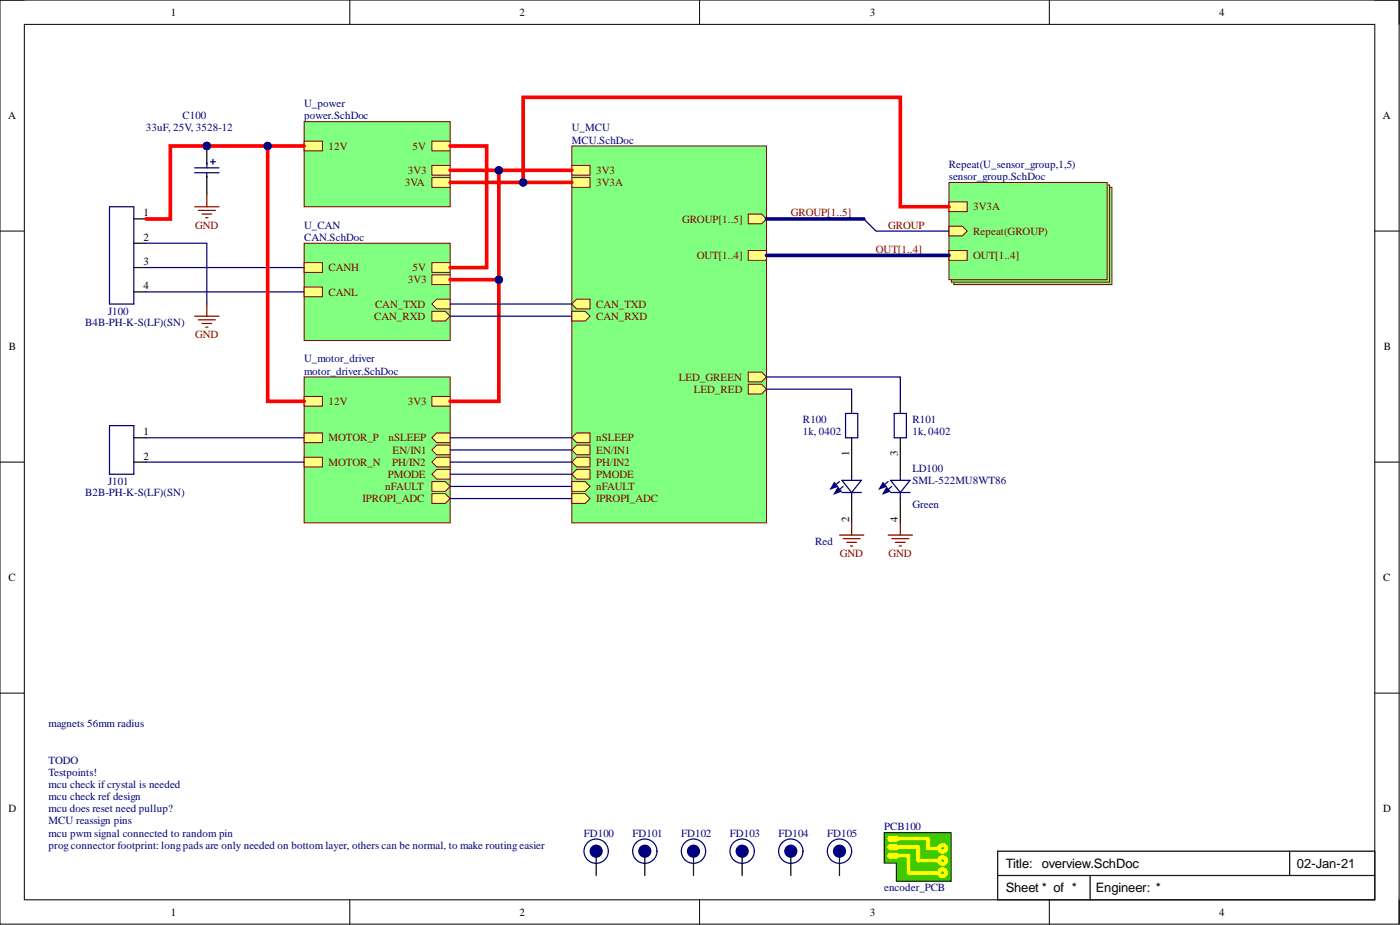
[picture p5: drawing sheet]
<svg xmlns="http://www.w3.org/2000/svg" width="292mm" height="193mm" viewBox="0 0 292 193" stroke-linecap="round" stroke-linejoin="round" font-family="sans-serif">
<defs><g id="words">
<g font-size="2.7">
<text x="209.8" y="181">Title: overview.SchDoc</text>
<text x="270.6" y="181">02-Jan-21</text>
<text x="209.8" y="186">Sheet * of *</text>
<text x="228.6" y="186">Engineer: *</text>
</g>
<g font-size="2.3">
<text x="35.6" y="3.3">1</text>
<text x="108.4" y="3.3">2</text>
<text x="181.5" y="3.3">3</text>
<text x="254.3" y="3.3">4</text>
<text x="1.7" y="24.9">A</text>
<text x="288.5" y="24.9">A</text>
<text x="30" y="45.2">1</text>
<text x="30" y="50.2">2</text>
<text x="30" y="55.3">3</text>
<text x="30" y="60.4">4</text>
<text x="1.9" y="73.1">B</text>
<text x="288.7" y="73.1">B</text>
<text x="30" y="90.8">1</text>
<text x="30" y="95.9">2</text>
<text x="177.2" y="95.1" transform="rotate(-90 177.2 95.1)">1</text>
<text x="187.3" y="95.1" transform="rotate(-90 187.3 95.1)">3</text>
<text x="177.2" y="108.8" transform="rotate(-90 177.2 108.8)">2</text>
<text x="187.3" y="108.9" transform="rotate(-90 187.3 108.9)">4</text>
<text x="1.8" y="121.3">C</text>
<text x="288.6" y="121.3">C</text>
<text x="1.8" y="169.5">D</text>
<text x="288.6" y="169.5">D</text>
<text x="35.6" y="191">1</text>
<text x="108.4" y="191">2</text>
<text x="181.5" y="191">3</text>
<text x="254.3" y="191">4</text>
</g>
<g font-size="2.3" fill="#000080">
<text x="63.5" y="22.3">U_power</text>
<text x="30.5" y="27.4">33uF, 25V, 3528-12</text>
<text x="38.1" y="24.9">C100</text>
<text x="63.5" y="24.9">power.SchDoc</text>
<text x="119.3" y="27.4">U_MCU</text>
<text x="119.3" y="29.9">MCU.SchDoc</text>
<text x="198" y="35">Repeat(U_sensor_group,1,5)</text>
<text x="198" y="37.6">sensor_group.SchDoc</text>
<text x="63.5" y="47.7">U_CAN</text>
<text x="63.5" y="50.2">CAN.SchDoc</text>
<text x="22.6" y="65.7">J100</text>
<text x="17.8" y="68">B4B-PH-K-S(LF)(SN)</text>
<text x="63.5" y="75.6">U_motor_driver</text>
<text x="63.5" y="78.1">motor_driver.SchDoc</text>
<text x="167.5" y="88.3">R100</text>
<text x="190.4" y="88.3">R101</text>
<text x="167.5" y="90.8">1k, 0402</text>
<text x="190.4" y="90.8">1k, 0402</text>
<text x="22.6" y="101.2">J101</text>
<text x="190.4" y="98.4">LD100</text>
<text x="190.4" y="101">SML-522MU8WT86</text>
<text x="17.8" y="103.5">B2B-PH-K-S(LF)(SN)</text>
<text x="190.4" y="106">Green</text>
<text x="170.1" y="113.6">Red</text>
<text x="10.2" y="151.7">magnets 56mm radius</text>
<text x="10.2" y="159.3">TODO</text>
<text x="10.2" y="161.8">Testpoints!</text>
<text x="10.2" y="164.4">mcu check ifcrystal is needed</text>
<text x="10.2" y="166.9">mcu check ref design</text>
<text x="10.2" y="169.5">mcu does reset need pullup?</text>
<text x="10.2" y="172">MCU reassign pins</text>
<text x="184.5" y="173.2">PCB100</text>
<text x="10.2" y="174.5">mcu pwm signal connected to random pin</text>
<text x="10.2" y="177.1">progconnector footprint:longpads are only needed on bottom layer, others can be normal, to make routingeasier</text>
<text x="121.8" y="174.5">FD100</text>
<text x="132" y="174.5">FD101</text>
<text x="142.2" y="174.5">FD102</text>
<text x="152.3" y="174.5">FD103</text>
<text x="162.5" y="174.5">FD104</text>
<text x="172.6" y="174.5">FD105</text>
<text x="184.5" y="185.9">encoder_PCB</text>
</g>
<g font-size="2.3" fill="#800000">
<text x="68.5" y="31.2">12V</text>
<text x="86.1" y="31.2">5V</text>
<text x="84.4" y="38.8">3VA</text>
<text x="85.1" y="36.3">3V3</text>
<text x="124.4" y="36.3">3V3</text>
<text x="124.4" y="38.8">3V3A</text>
<text x="40.7" y="47.7">GND</text>
<text x="142.3" y="46.4">GROUP[1..5]</text>
<text x="165" y="45.2">GROUP[1..5]</text>
<text x="185.3" y="47.7">GROUP</text>
<text x="203.1" y="43.9">3V3A</text>
<text x="182.8" y="52.8">OUT[1..4]</text>
<text x="203.1" y="49">Repeat(GROUP)</text>
<text x="68.5" y="56.6">CANH</text>
<text x="85.1" y="59.1">3V3</text>
<text x="86.1" y="56.6">5V</text>
<text x="145.4" y="54">OUT[1..4]</text>
<text x="203.1" y="54">OUT[1..4]</text>
<text x="68.5" y="61.7">CANL</text>
<text x="78.3" y="64.2">CAN_TXD</text>
<text x="124.4" y="64.2">CAN_TXD</text>
<text x="40.7" y="70.5">GND</text>
<text x="78.1" y="66.7">CAN_RXD</text>
<text x="124.4" y="66.7">CAN_RXD</text>
<text x="141.6" y="79.4">LED_GREEN</text>
<text x="144.8" y="81.9">LED_RED</text>
<text x="68.5" y="84.5">12V</text>
<text x="85.1" y="84.5">3V3</text>
<text x="68.5" y="92.1">MOTOR_P</text>
<text x="81.1" y="92.1">nSLEEP</text>
<text x="81.9" y="94.6">EN/IN1</text>
<text x="124.4" y="92.1">nSLEEP</text>
<text x="124.4" y="94.6">EN/IN1</text>
<text x="68.5" y="97.2">MOTOR_N</text>
<text x="80.9" y="99.7">PMODE</text>
<text x="81.8" y="97.2">PH/IN2</text>
<text x="124.4" y="97.2">PH/IN2</text>
<text x="124.4" y="99.7">PMODE</text>
<text x="75.6" y="104.8">IPROPI_ADC</text>
<text x="80.4" y="102.2">nFAULT</text>
<text x="124.4" y="102.2">nFAULT</text>
<text x="124.4" y="104.8">IPROPI_ADC</text>
<text x="175.2" y="116.2">GND</text>
<text x="185.4" y="116.2">GND</text>
</g>
</g></defs>
<g fill="none" stroke="#000" stroke-width=".21">
<path d="M0 0h291.9v192.8h-291.9zM0 0h5.1M5.1 5.1h281.7v182.6h-281.7zM73 0v5.1M146 0v5.1M218.9 0v5.1M286.8 0h5.1v5.1M0 48.2h5.1M286.8 48.2h5.1M0 96.4h5.1M286.8 96.4h5.1M0 144.6h5.1"/>
<path d="M286.8 144.6h5.1M73 187.7v5.1M146 187.7v5.1M218.9 187.7v5.1M291.9 187.7v5.1"/>
</g>
<path d="M208.2 177.6h78.6v10.1h-78.6zM269.1 177.6v5M208.2 182.6h78.6M227.4 182.6v5.1" fill="none" stroke="#000" stroke-width=".25"/>
<path d="M63.5 78.6h30.4v30.5h-30.4z" fill-rule="evenodd" fill="#80ff80"/>
<path d="M63.5 78.6h30.4v30.5h-30.4z" fill="none" stroke="#800000" stroke-width=".21"/>
<path d="M90.1 98.9l1-1h2.8v2.1h-2.8z" fill-rule="evenodd" fill="#ffff80"/>
<path d="M90.1 98.9l1-1h2.8v2.1h-2.8z" fill="none" stroke="#800000" stroke-width=".21"/>
<path d="M90.1 91.3l1-1h2.8v2h-2.8z" fill-rule="evenodd" fill="#ffff80"/>
<path d="M90.1 91.3l1-1h2.8v2h-2.8z" fill="none" stroke="#800000" stroke-width=".21"/>
<path d="M90.1 100.5h2.8l1 1-1 1h-2.8z" fill-rule="evenodd" fill="#ffff80"/>
<path d="M90.1 100.5h2.8l1 1-1 1h-2.8z" fill="none" stroke="#800000" stroke-width=".21"/>
<path d="M90.1 82.7h3.8v2h-3.8z" fill-rule="evenodd" fill="#ffff80"/>
<path d="M90.1 82.7h3.8v2h-3.8z" fill="none" stroke="#800000" stroke-width=".21"/>
<path d="M90.1 93.9l1-1.1h2.8v2.1h-2.8z" fill-rule="evenodd" fill="#ffff80"/>
<path d="M90.1 93.9l1-1.1h2.8v2.1h-2.8z" fill="none" stroke="#800000" stroke-width=".21"/>
<path d="M63.5 95.4h3.8v2h-3.8z" fill-rule="evenodd" fill="#ffff80"/>
<path d="M63.5 95.4h3.8v2h-3.8z" fill="none" stroke="#800000" stroke-width=".21"/>
<path d="M90.1 103h2.8l1 1-1 1h-2.8z" fill-rule="evenodd" fill="#ffff80"/>
<path d="M90.1 103h2.8l1 1-1 1h-2.8z" fill="none" stroke="#800000" stroke-width=".21"/>
<path d="M90.1 96.4l1-1h2.8v2h-2.8z" fill-rule="evenodd" fill="#ffff80"/>
<path d="M90.1 96.4l1-1h2.8v2h-2.8z" fill="none" stroke="#800000" stroke-width=".21"/>
<path d="M63.5 82.7h3.8v2h-3.8z" fill-rule="evenodd" fill="#ffff80"/>
<path d="M63.5 82.7h3.8v2h-3.8z" fill="none" stroke="#800000" stroke-width=".21"/>
<path d="M63.5 90.3h3.8v2h-3.8z" fill-rule="evenodd" fill="#ffff80"/>
<path d="M63.5 90.3h3.8v2h-3.8z" fill="none" stroke="#800000" stroke-width=".21"/>
<path d="M63.5 50.7h30.4v20.3h-30.4z" fill-rule="evenodd" fill="#80ff80"/>
<path d="M63.5 50.7h30.4v20.3h-30.4z" fill="none" stroke="#800000" stroke-width=".21"/>
<path d="M90.1 63.4l1-1h2.8v2h-2.8z" fill-rule="evenodd" fill="#ffff80"/>
<path d="M90.1 63.4l1-1h2.8v2h-2.8z" fill="none" stroke="#800000" stroke-width=".21"/>
<path d="M63.5 54.8h3.8v2h-3.8z" fill-rule="evenodd" fill="#ffff80"/>
<path d="M63.5 54.8h3.8v2h-3.8z" fill="none" stroke="#800000" stroke-width=".21"/>
<path d="M63.5 59.9h3.8v2h-3.8z" fill-rule="evenodd" fill="#ffff80"/>
<path d="M63.5 59.9h3.8v2h-3.8z" fill="none" stroke="#800000" stroke-width=".21"/>
<path d="M90.1 57.3h3.8v2.1h-3.8z" fill-rule="evenodd" fill="#ffff80"/>
<path d="M90.1 57.3h3.8v2.1h-3.8z" fill="none" stroke="#800000" stroke-width=".21"/>
<path d="M90.1 54.8h3.8v2h-3.8z" fill-rule="evenodd" fill="#ffff80"/>
<path d="M90.1 54.8h3.8v2h-3.8z" fill="none" stroke="#800000" stroke-width=".21"/>
<path d="M90.1 64.9h2.8l1 1.1-1 1h-2.8z" fill-rule="evenodd" fill="#ffff80"/>
<path d="M90.1 64.9h2.8l1 1.1-1 1h-2.8z" fill="none" stroke="#800000" stroke-width=".21"/>
<path d="M119.3 30.5h40.6v78.6h-40.6z" fill-rule="evenodd" fill="#80ff80"/>
<path d="M119.3 30.5h40.6v78.6h-40.6z" fill="none" stroke="#800000" stroke-width=".21"/>
<path d="M119.3 34.5h3.8v2h-3.8z" fill-rule="evenodd" fill="#ffff80"/>
<path d="M119.3 34.5h3.8v2h-3.8z" fill="none" stroke="#800000" stroke-width=".21"/>
<path d="M119.3 37h3.8v2.1h-3.8z" fill-rule="evenodd" fill="#ffff80"/>
<path d="M119.3 37h3.8v2.1h-3.8z" fill="none" stroke="#800000" stroke-width=".21"/>
<path d="M119.3 63.4l1-1h2.8v2h-2.8z" fill-rule="evenodd" fill="#ffff80"/>
<path d="M119.3 63.4l1-1h2.8v2h-2.8z" fill="none" stroke="#800000" stroke-width=".21"/>
<path d="M119.3 64.9h2.8l1 1.1-1 1h-2.8z" fill-rule="evenodd" fill="#ffff80"/>
<path d="M119.3 64.9h2.8l1 1.1-1 1h-2.8z" fill="none" stroke="#800000" stroke-width=".21"/>
<path d="M119.3 91.3l1-1h2.8v2h-2.8z" fill-rule="evenodd" fill="#ffff80"/>
<path d="M119.3 91.3l1-1h2.8v2h-2.8z" fill="none" stroke="#800000" stroke-width=".21"/>
<path d="M119.3 93.9l1-1.1h2.8v2.1h-2.8z" fill-rule="evenodd" fill="#ffff80"/>
<path d="M119.3 93.9l1-1.1h2.8v2.1h-2.8z" fill="none" stroke="#800000" stroke-width=".21"/>
<path d="M119.3 96.4l1-1h2.8v2h-2.8z" fill-rule="evenodd" fill="#ffff80"/>
<path d="M119.3 96.4l1-1h2.8v2h-2.8z" fill="none" stroke="#800000" stroke-width=".21"/>
<path d="M119.3 98.9l1-1h2.8v2.1h-2.8z" fill-rule="evenodd" fill="#ffff80"/>
<path d="M119.3 98.9l1-1h2.8v2.1h-2.8z" fill="none" stroke="#800000" stroke-width=".21"/>
<path d="M119.3 100.5h2.8l1 1-1 1h-2.8z" fill-rule="evenodd" fill="#ffff80"/>
<path d="M119.3 100.5h2.8l1 1-1 1h-2.8z" fill="none" stroke="#800000" stroke-width=".21"/>
<path d="M119.3 103h2.8l1 1-1 1h-2.8z" fill-rule="evenodd" fill="#ffff80"/>
<path d="M119.3 103h2.8l1 1-1 1h-2.8z" fill="none" stroke="#800000" stroke-width=".21"/>
<path d="M156.1 44.7h2.8l1 1-1 1h-2.8z" fill-rule="evenodd" fill="#ffff80"/>
<path d="M156.1 44.7h2.8l1 1-1 1h-2.8z" fill="none" stroke="#800000" stroke-width=".21"/>
<path d="M156.1 52.3h3.8v2h-3.8z" fill-rule="evenodd" fill="#ffff80"/>
<path d="M156.1 52.3h3.8v2h-3.8z" fill="none" stroke="#800000" stroke-width=".21"/>
<path d="M156.1 77.6h2.8l1 1-1 1.1h-2.8z" fill-rule="evenodd" fill="#ffff80"/>
<path d="M156.1 77.6h2.8l1 1-1 1.1h-2.8z" fill="none" stroke="#800000" stroke-width=".21"/>
<path d="M156.1 80.2h2.8l1 1-1 1h-2.8z" fill-rule="evenodd" fill="#ffff80"/>
<path d="M156.1 80.2h2.8l1 1-1 1h-2.8z" fill="none" stroke="#800000" stroke-width=".21"/>
<path d="M184.5 173.7h13.9v10.1h-11.4v-3.8h-2.5z" fill-rule="evenodd" fill="#3ec900"/>
<path d="M184.5 173.7h13.9v10.1h-11.4v-3.8h-2.5z" fill="none" stroke="#000" stroke-width=".21"/>
<g fill="none" stroke="#ff0" stroke-width=".76">
<path d="M187 175h6.6v2h2M187.3 176.7h4.3v2.8h4.3M187.3 178.5h2.3v3.6h6.3"/>
<circle cx="196.7" cy="179.5" r=".71"/>
<circle cx="196.7" cy="177" r=".71"/>
<circle cx="196.7" cy="182.1" r=".71"/>
</g>
<path d="M185.7 175h1.3M185.7 176.7h1.3M185.7 178.5h1.3" fill="none" stroke="#ff0" stroke-width="1.3"/>
<path d="M144.7 177.6v5" fill="none" stroke="#000" stroke-width=".25"/>
<circle cx="144.7" cy="177.6" r="1.27" fill="#006"/>
<circle cx="144.7" cy="177.6" r="1.27" fill="none" stroke="#006" stroke-width=".21"/>
<circle cx="144.7" cy="177.6" r="2.54" fill="none" stroke="#006" stroke-width=".25"/>
<path d="M134.5 177.6v5" fill="none" stroke="#000" stroke-width=".25"/>
<circle cx="134.5" cy="177.6" r="1.27" fill="#006"/>
<circle cx="134.5" cy="177.6" r="1.27" fill="none" stroke="#006" stroke-width=".21"/>
<circle cx="134.5" cy="177.6" r="2.54" fill="none" stroke="#006" stroke-width=".25"/>
<path d="M124.4 177.6v5" fill="none" stroke="#000" stroke-width=".25"/>
<circle cx="124.4" cy="177.6" r="1.27" fill="#006"/>
<circle cx="124.4" cy="177.6" r="1.27" fill="none" stroke="#006" stroke-width=".21"/>
<g fill="none" stroke="#006" stroke-width=".25">
<path d="M22.8 43.1h5.1v20.3h-5.1zM22.8 88.8h5.1v10.1h-5.1z"/>
<circle cx="124.4" cy="177.6" r="2.54"/>
</g>
<path d="M27.9 45.7h2.6M27.9 50.7h2.6M27.9 55.8h2.6M27.9 60.9h2.6M27.9 91.3h2.6M27.9 96.4h2.6" fill="none" stroke="#000" stroke-width=".25"/>
<path d="M63.5 25.4h30.4v17.7h-30.4z" fill-rule="evenodd" fill="#80ff80"/>
<path d="M63.5 25.4h30.4v17.7h-30.4z" fill="none" stroke="#800000" stroke-width=".21"/>
<path d="M90.1 34.5h3.8v2h-3.8z" fill-rule="evenodd" fill="#ffff80"/>
<path d="M90.1 34.5h3.8v2h-3.8z" fill="none" stroke="#800000" stroke-width=".21"/>
<path d="M90.1 37h3.8v2.1h-3.8z" fill-rule="evenodd" fill="#ffff80"/>
<path d="M90.1 37h3.8v2.1h-3.8z" fill="none" stroke="#800000" stroke-width=".21"/>
<path d="M90.1 29.4h3.8v2.1h-3.8z" fill-rule="evenodd" fill="#ffff80"/>
<path d="M90.1 29.4h3.8v2.1h-3.8z" fill="none" stroke="#800000" stroke-width=".21"/>
<path d="M63.5 29.4h3.8v2.1h-3.8z" fill-rule="evenodd" fill="#ffff80"/>
<path d="M63.5 29.4h3.8v2.1h-3.8z" fill="none" stroke="#800000" stroke-width=".21"/>
<path d="M40.6 66h5.1M41.4 66.7h3.5M42.1 67.5h2.1M42.9 68.2h.5M43.2 63.4v2.6" fill="none" stroke="#800000" stroke-width=".25"/>
<circle cx="43.2" cy="30.5" r=".76" fill="#000080"/>
<circle cx="43.2" cy="30.5" r=".76" fill="none" stroke="#000080" stroke-width=".21"/>
<path d="M43.2 30.5v3.8M43.2 36.8v3.8" fill="none" stroke="#000" stroke-width=".25"/>
<circle cx="43.2" cy="30.5" r=".76" fill="#000080"/>
<circle cx="43.2" cy="30.5" r=".76" fill="none" stroke="#000080" stroke-width=".21"/>
<path d="M40.6 36h5.1M40.6 35h5.1M43.2 34v1M43.2 36v1M43.9 33.7h1M44.4 33.2v1.1" fill="none" stroke="#006" stroke-width=".25"/>
<path d="M40.6 43.1h5.1M41.4 43.9h3.5M42.1 44.7h2.1M42.9 45.4h.5M43.2 40.6v2.5" fill="none" stroke="#800000" stroke-width=".25"/>
<path d="M199 39.1h33v20.3h-33z" fill-rule="evenodd" fill="#80ff80"/>
<path d="M199 39.1h33v20.3h-33z" fill="none" stroke="#800000" stroke-width=".21"/>
<path d="M198.5 38.6h33v20.3h-33z" fill-rule="evenodd" fill="#80ff80"/>
<path d="M198.5 38.6h33v20.3h-33z" fill="none" stroke="#800000" stroke-width=".21"/>
<path d="M198 38.1h33v20.3h-33z" fill-rule="evenodd" fill="#80ff80"/>
<path d="M198 38.1h33v20.3h-33z" fill="none" stroke="#800000" stroke-width=".21"/>
<path d="M198 42.1h3.8v2h-3.8z" fill-rule="evenodd" fill="#ffff80"/>
<path d="M198 42.1h3.8v2h-3.8z" fill="none" stroke="#800000" stroke-width=".21"/>
<path d="M198 47.2h2.8l1 1-1 1h-2.8z" fill-rule="evenodd" fill="#ffff80"/>
<path d="M198 47.2h2.8l1 1-1 1h-2.8z" fill="none" stroke="#800000" stroke-width=".21"/>
<path d="M198 52.3h3.8v2h-3.8z" fill-rule="evenodd" fill="#ffff80"/>
<path d="M198 52.3h3.8v2h-3.8z" fill="none" stroke="#800000" stroke-width=".21"/>
<path d="M180.2 45.7l2 2" fill="none" stroke="#000080" stroke-width=".25"/>
<path d="M154.8 177.6v5" fill="none" stroke="#000" stroke-width=".25"/>
<circle cx="154.8" cy="177.6" r="1.27" fill="#006"/>
<circle cx="154.8" cy="177.6" r="1.27" fill="none" stroke="#006" stroke-width=".21"/>
<circle cx="154.8" cy="177.6" r="2.54" fill="none" stroke="#006" stroke-width=".25"/>
<path d="M165 177.6v5" fill="none" stroke="#000" stroke-width=".25"/>
<circle cx="165" cy="177.6" r="1.27" fill="#006"/>
<circle cx="165" cy="177.6" r="1.27" fill="none" stroke="#006" stroke-width=".21"/>
<circle cx="165" cy="177.6" r="2.54" fill="none" stroke="#006" stroke-width=".25"/>
<path d="M175.2 177.6v5" fill="none" stroke="#000" stroke-width=".25"/>
<circle cx="175.2" cy="177.6" r="1.27" fill="#006"/>
<circle cx="175.2" cy="177.6" r="1.27" fill="none" stroke="#006" stroke-width=".21"/>
<g fill="none" stroke="#006" stroke-width=".25">
<path d="M187.8 98.9v1.3M185.8 102.7h4.1M185.8 100.2h4.1l-2.1 2.5zM186.1 101.5l-1.6 1.2M187.8 102.7v1.3"/>
<circle cx="175.2" cy="177.6" r="2.54"/>
</g>
<path d="M187.8 104v5.1" fill="none" stroke="#000" stroke-width=".25"/>
<path d="M185 101.7l.7 .8-1.4 .5z" fill="#006"/>
<path d="M185 101.7l.7 .8-1.4 .5zM185.3 100.5l-1.5 1.2" fill="none" stroke="#006" stroke-width=".25"/>
<path d="M184.2 100.7l.7 .8-1.4 .5z" fill="#006"/>
<path d="M177.7 98.9v1.3M175.7 102.7h4M175.7 100.2h4l-2 2.5zM175.9 101.5l-1.5 1.2M177.7 102.7v1.3M184.2 100.7l.7 .8-1.4 .5z" fill="none" stroke="#006" stroke-width=".25"/>
<path d="M174.8 101.7l.7 .8-1.4 .5z" fill="#006"/>
<path d="M174.8 101.7l.7 .8-1.4 .5zM175.2 100.5l-1.6 1.2" fill="none" stroke="#006" stroke-width=".25"/>
<path d="M174.1 100.7l.6 .8-1.4 .5z" fill="#006"/>
<path d="M174.1 100.7l.6 .8-1.4 .5z" fill="none" stroke="#006" stroke-width=".25"/>
<path d="M177.7 93.9v5M187.8 93.9v5M177.7 104v5.1" fill="none" stroke="#000" stroke-width=".25"/>
<path d="M175.2 111.6h5M175.9 112.4h3.6M176.7 113.1h2M177.4 113.9h.5M177.7 109.1v2.5M185.3 111.6h5.1M186.1 112.4h3.5M186.8 113.1h2.1M187.6 113.9h.5M187.8 109.1v2.5" fill="none" stroke="#800000" stroke-width=".25"/>
<path d="M30.5 50.7h12.7v12.7" fill="none" stroke="#000080" stroke-width=".25"/>
<path d="M63.5 30.5h-28v15.2h-5" fill="none" stroke="#f00" stroke-width=".76"/>
<circle cx="43.2" cy="30.5" r=".76" fill="#000080"/>
<circle cx="43.2" cy="30.5" r=".76" fill="none" stroke="#000080" stroke-width=".21"/>
<circle cx="55.8" cy="30.5" r=".76" fill="#000080"/>
<circle cx="55.8" cy="30.5" r=".76" fill="none" stroke="#000080" stroke-width=".21"/>
<path d="M30.5 55.8h33M30.5 60.9h33M30.5 91.3h33M30.5 96.4h33" fill="none" stroke="#000080" stroke-width=".25"/>
<path d="M55.8 30.5v53.2h7.7" fill="none" stroke="#f00" stroke-width=".76"/>
<circle cx="55.8" cy="30.5" r=".76" fill="#000080"/>
<circle cx="55.8" cy="30.5" r=".76" fill="none" stroke="#000080" stroke-width=".21"/>
<path d="M93.9 30.5h7.6v25.3h-7.6M93.9 35.5h25.4" fill="none" stroke="#f00" stroke-width=".76"/>
<circle cx="104.1" cy="35.5" r=".76" fill="#000080"/>
<circle cx="104.1" cy="35.5" r=".76" fill="none" stroke="#000080" stroke-width=".21"/>
<path d="M93.9 38.1h25.4" fill="none" stroke="#f00" stroke-width=".76"/>
<circle cx="109.2" cy="38.1" r=".76" fill="#000080"/>
<circle cx="109.2" cy="38.1" r=".76" fill="none" stroke="#000080" stroke-width=".21"/>
<path d="M104.1 35.5v22.9h-10.2" fill="none" stroke="#f00" stroke-width=".76"/>
<circle cx="104.1" cy="58.4" r=".76" fill="#000080"/>
<circle cx="104.1" cy="58.4" r=".76" fill="none" stroke="#000080" stroke-width=".21"/>
<circle cx="104.1" cy="35.5" r=".76" fill="#000080"/>
<circle cx="104.1" cy="35.5" r=".76" fill="none" stroke="#000080" stroke-width=".21"/>
<path d="M104.1 58.4v25.3h-10.2" fill="none" stroke="#f00" stroke-width=".76"/>
<circle cx="104.1" cy="58.4" r=".76" fill="#000080"/>
<circle cx="104.1" cy="58.4" r=".76" fill="none" stroke="#000080" stroke-width=".21"/>
<path d="M93.9 63.4h25.4M93.9 66h25.4M93.9 91.3h25.4M93.9 93.9h25.4M93.9 96.4h25.4M93.9 98.9h25.4M93.9 101.5h25.4M93.9 104h25.4" fill="none" stroke="#000080" stroke-width=".25"/>
<path d="M109.2 38.1v-17.8h78.6v22.8h10.2" fill="none" stroke="#f00" stroke-width=".76"/>
<circle cx="109.2" cy="38.1" r=".76" fill="#000080"/>
<circle cx="109.2" cy="38.1" r=".76" fill="none" stroke="#000080" stroke-width=".21"/>
<path d="M182.2 47.7l.6 .5h15.2M159.9 78.6h27.9v5.1M159.9 81.2h17.8v2.5" fill="none" stroke="#000080" stroke-width=".25"/>
<path d="M159.9 45.7h20.3M159.9 53.3h38.1" fill="none" stroke="#000080" stroke-width=".76"/>
<path d="M177.7 83.7v2.6M177.7 91.3v2.6M187.8 83.7v2.6M187.8 91.3v2.6" fill="none" stroke="#000" stroke-width=".25"/>
<path d="M176.4 86.3h2.6v5h-2.6zM186.6 86.3h2.5v5h-2.5z" fill="none" stroke="#006" stroke-width=".25"/>
<use href="#words"/>
</svg>
